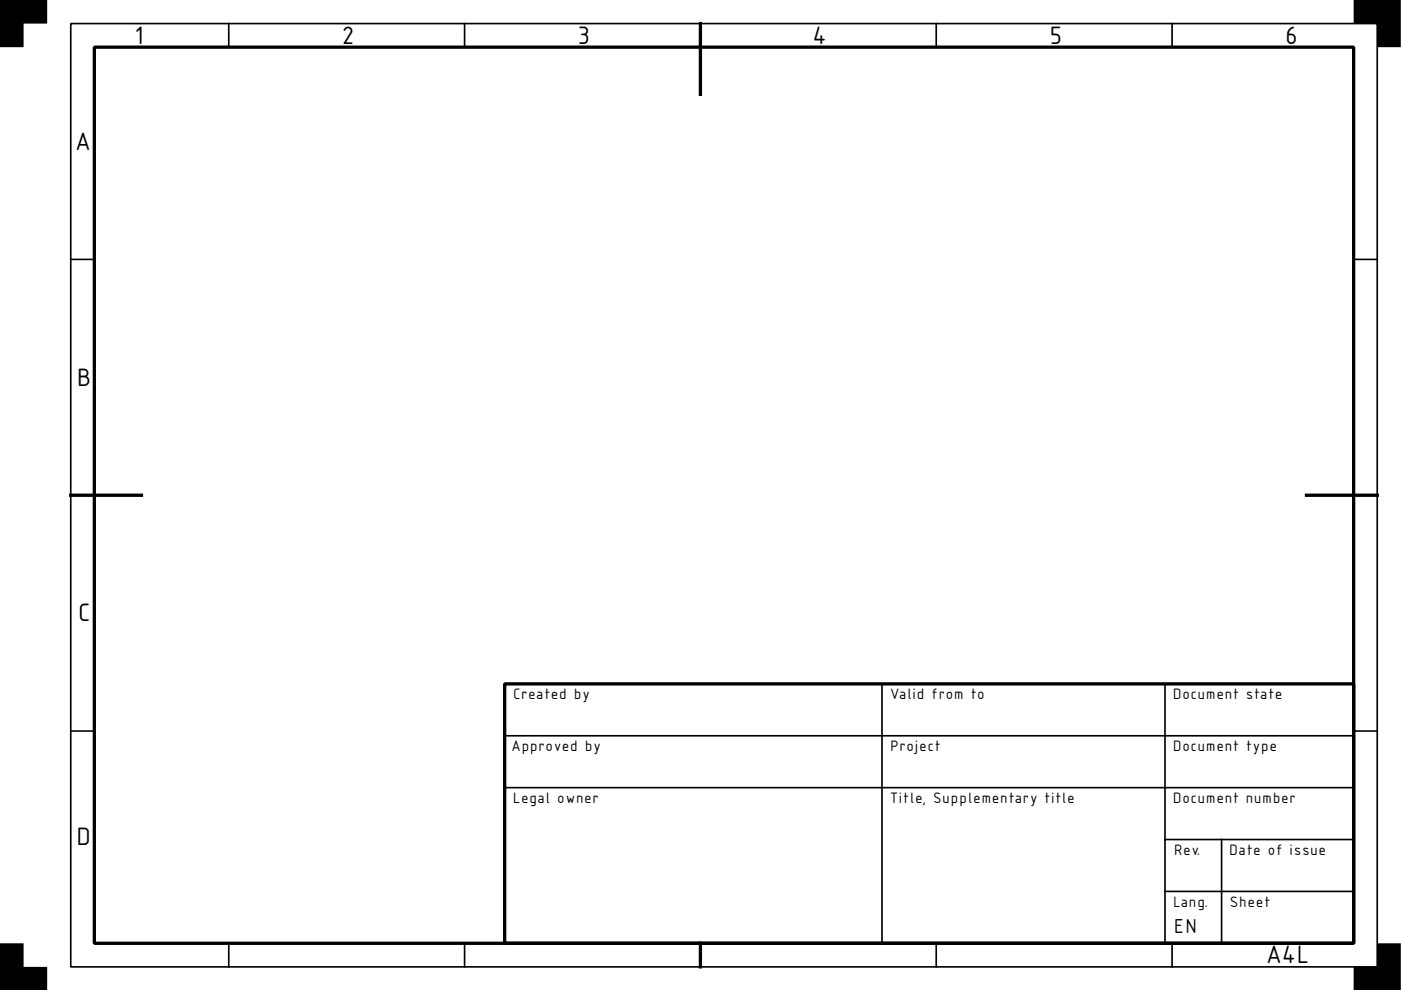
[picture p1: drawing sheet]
<svg xmlns="http://www.w3.org/2000/svg" width="297mm" height="210mm" viewBox="0 0 297 210" stroke-linecap="round" stroke-linejoin="round" font-family="sans-serif">
<defs><g id="words">
<g font-size="5">
<text x="28.1" y="9.2">1</text>
<text x="72.1" y="9.2">2</text>
<text x="122.1" y="9.2">3</text>
<text x="172.1" y="9.2">4</text>
<text x="222.1" y="9.2">5</text>
<text x="272.1" y="9.2">6</text>
<text x="16.1" y="31.8">A</text>
<text x="15.9" y="81.8">B</text>
<text x="16.1" y="131.8">C</text>
<text x="16" y="179.3">D</text>
<text x="268.6" y="204.3">A4L</text>
</g>
<text font-size="4" x="248.5" y="197.8">EN</text>
<g font-size="3">
<text x="108.5" y="148.3">Created by</text>
<text x="188.5" y="148.3">Valid from to</text>
<text x="248.5" y="148.3">Document state</text>
<text x="108.5" y="159.3">Approved by</text>
<text x="188.5" y="159.3">Project</text>
<text x="248.5" y="159.3">Document type</text>
<text x="108.5" y="170.3">Legal owner</text>
<text x="188.5" y="170.3">Title, Supplementary title</text>
<text x="248.5" y="170.3">Document number</text>
<text x="248.5" y="181.3">Rev.</text>
<text x="260.5" y="181.3">Date of issue</text>
<text x="248.5" y="192.3">Lang.</text>
<text x="260.5" y="192.3">Sheet</text>
</g>
</g></defs>
<g fill="#000">
<path d="M0 0h10v5h-5v5h-5zM0 0v10h5v-5h5v-5z"/>
<path d="M287 0v5h5v5h5v-10zM287 0h10v10h-5v-5h-5z"/>
<path d="M0 200v10h10v-5h-5v-5zM0 200h5v5h5v5h-10z"/>
<path d="M292 200h5v10h-10v-5h5zM292 200v5h-5v5h10v-10z"/>
</g>
<g fill="#000">
<path d="M0 0h10v5h-5v5h-5z" fill-rule="evenodd"/>
<path d="M287 0h10v10h-5v-5h-5z" fill-rule="evenodd"/>
<path d="M0 200h5v5h5v5h-10z" fill-rule="evenodd"/>
<path d="M292 200h5v10h-10v-5h5z" fill-rule="evenodd"/>
</g>
<g fill="none" stroke="#000" stroke-width=".35">
<path d="M15 5h277v200h-277zM48.5 5v5M98.5 5v5M198.5 5v5M248.5 5v5M15 55h5M287 55h5M15 155h5M107 156h180M187 145v55M247 145v55M287 155h5"/>
<path d="M107 167h180M247 178h40M259 178v22M247 189h40M48.5 200v5M98.5 200v5M198.5 200v5M248.5 200v5"/>
</g>
<path d="M20 10h267v190h-267zM148.5 5v15M15 105h15M277 105h15M107 145h180v55h-180zM148.5 200v5" fill="none" stroke="#000" stroke-width=".7"/>
<use href="#words"/>
</svg>
